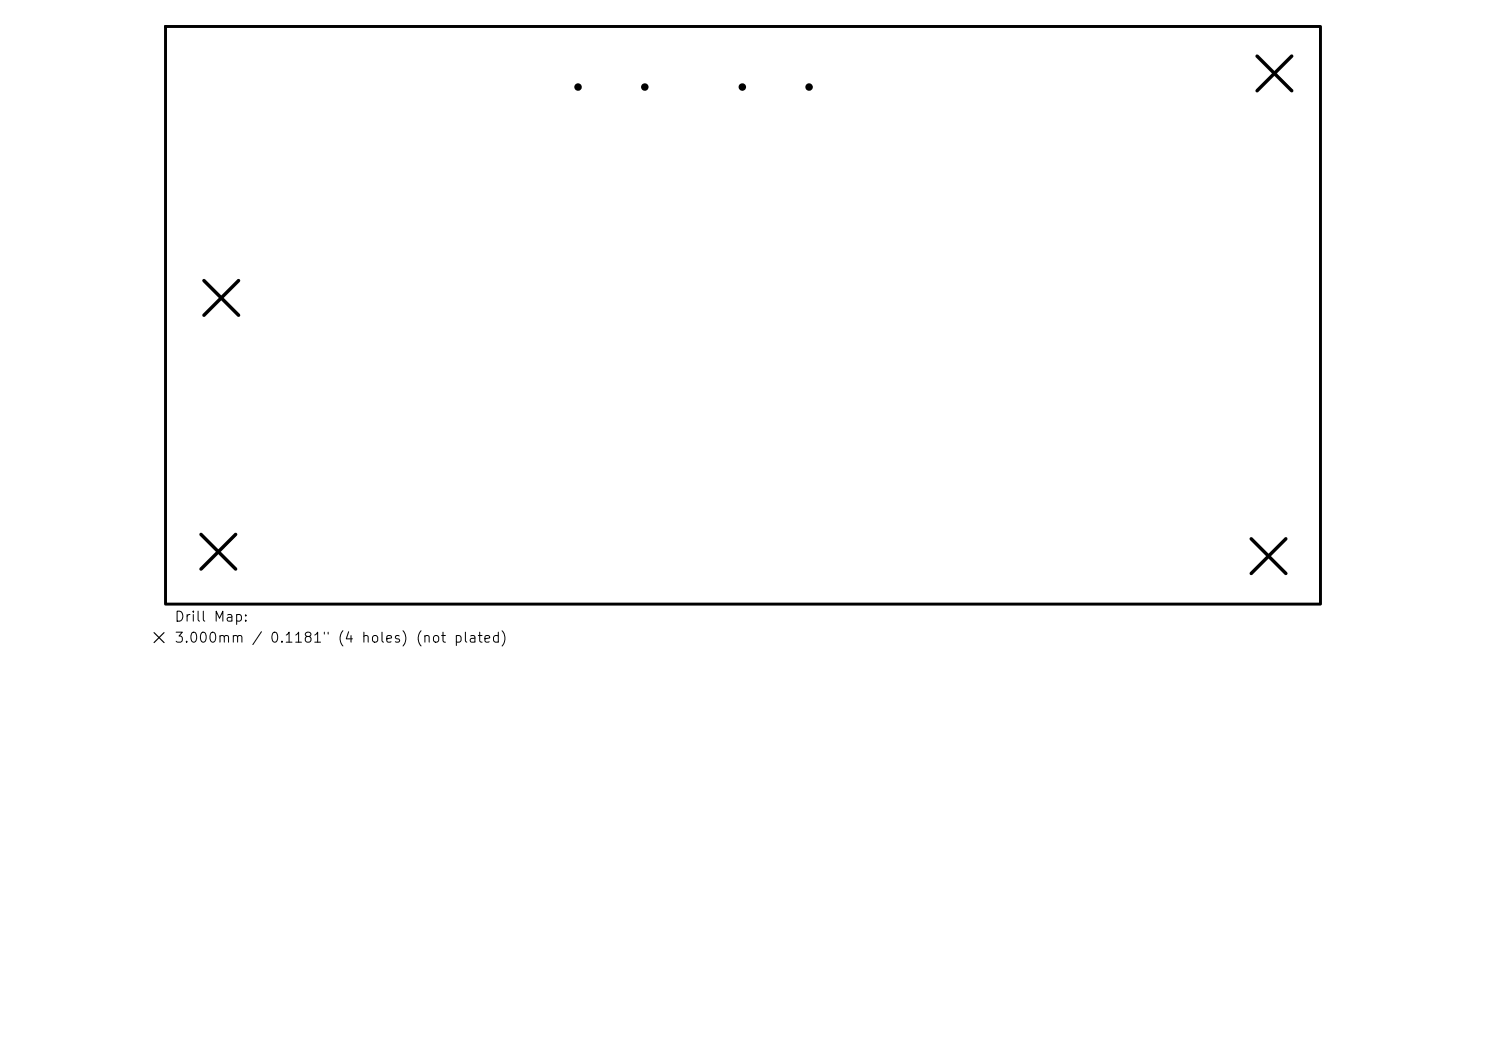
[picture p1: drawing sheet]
<svg xmlns="http://www.w3.org/2000/svg" width="297mm" height="210mm" viewBox="0 0 297 210" stroke-linecap="round" stroke-linejoin="round" font-family="sans-serif">
<defs><g id="words">
<g font-size="2">
<text x="34.7" y="124.7">Drill Map:</text>
<text x="34.7" y="128.9">3.000mm / 0.1181&quot; (4 holes) (not plated)</text>
</g>
</g></defs>
<path d="M33.1 5.3h230.8v115.4h-230.8z" fill="none" stroke="#000" stroke-width=".59"/>
<g fill="#000">
<circle cx="115.5" cy="17.4" r=".75"/>
<circle cx="128.9" cy="17.4" r=".75"/>
<circle cx="148.4" cy="17.4" r=".75"/>
<circle cx="161.7" cy="17.4" r=".75"/>
</g>
<path d="M251.3 11.2l6.9 6.9M258.2 11.2l-6.9 6.9M40.8 56.1l6.9 6.9M47.7 56.1l-6.9 6.9M40.2 106.8l6.9 6.9M47.1 106.8l-6.9 6.9M250.1 107.7l6.9 6.9M257 107.7l-6.9 6.9" fill="none" stroke="#000" stroke-width=".69"/>
<path d="M30.8 126.4l2 2M32.8 126.4l-2 2" fill="none" stroke="#000" stroke-width=".23"/>
<use href="#words"/>
</svg>
